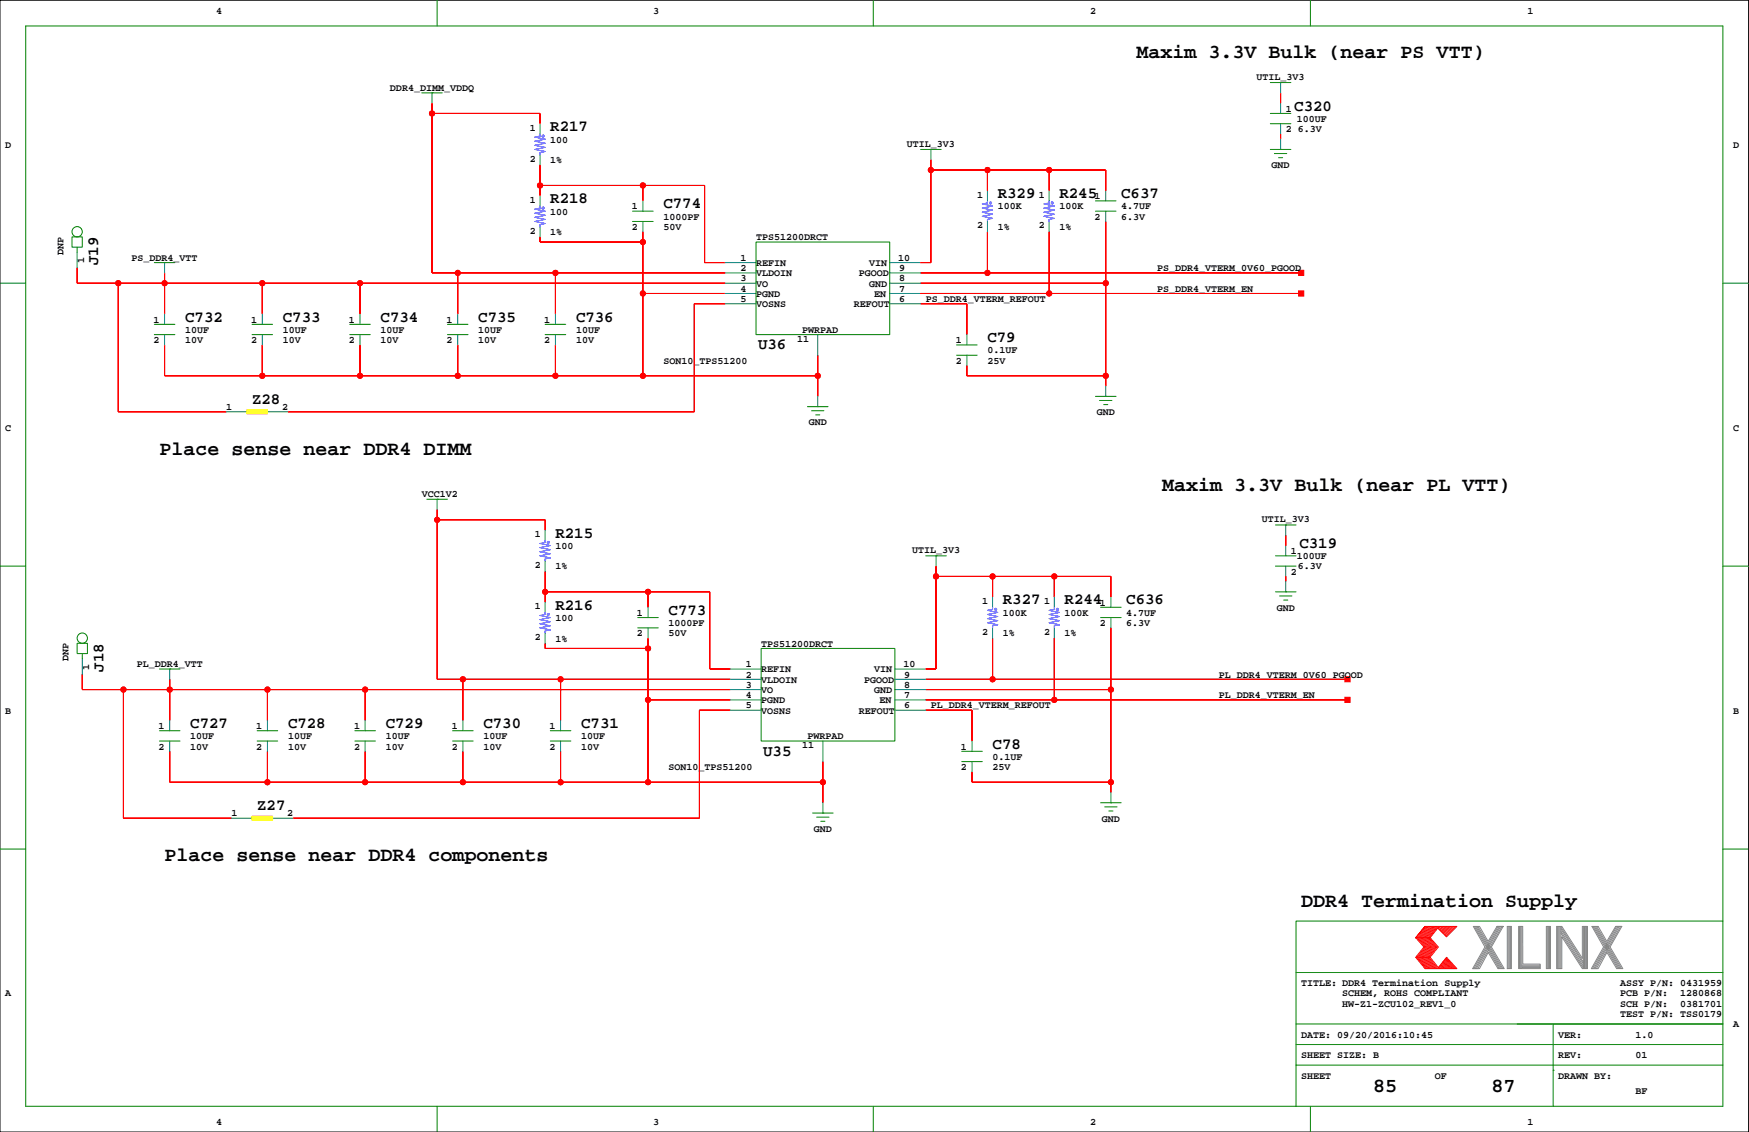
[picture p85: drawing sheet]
<svg xmlns="http://www.w3.org/2000/svg" width="432mm" height="279mm" viewBox="0 0 432 279" stroke-linecap="round" stroke-linejoin="round" font-family="sans-serif">
<defs><g id="words">
<g font-size="4.9">
<text x="280.6" y="14.4">Maxim 3.3V Bulk (near PS VTT)</text>
<text x="39.4" y="112.2">Place sense near DDR4 DIMM</text>
<text x="287" y="121.1">Maxim 3.3V Bulk (near PL VTT)</text>
<text x="40.6" y="212.5">Place sense near DDR4 components</text>
<text x="321.2" y="223.9">DDR4 Termination Supply</text>
<text x="339" y="269.6">85</text>
<text x="368.2" y="269.6">87</text>
</g>
<g font-size="3.9">
<text x="319.5" y="27.3">C320</text>
<text x="135.9" y="32.4">R217</text>
<text x="135.9" y="50.2">R218</text>
<text x="163.8" y="51.4">C774</text>
<text x="246.3" y="48.9">R329</text>
<text x="261.6" y="48.9">R245</text>
<text x="276.8" y="48.9">C637</text>
<text x="24.3" y="65.5" transform="rotate(-90 24.3 65.5)">J19</text>
<text x="45.7" y="79.4">C732</text>
<text x="69.8" y="79.4">C733</text>
<text x="94" y="79.4">C734</text>
<text x="118.1" y="79.4">C735</text>
<text x="142.2" y="79.4">C736</text>
<text x="187.2" y="86.2">U36</text>
<text x="243.8" y="84.4">C79</text>
<text x="62.2" y="99.7">Z28</text>
<text x="137.1" y="132.7">R215</text>
<text x="320.8" y="135.2">C319</text>
<text x="247.6" y="149.2">R327</text>
<text x="262.8" y="149.2">R244</text>
<text x="278.1" y="149.2">C636</text>
<text x="137.1" y="150.5">R216</text>
<text x="165.1" y="151.7">C773</text>
<text x="25.5" y="165.8" transform="rotate(-90 25.5 165.8)">J18</text>
<text x="47" y="179.7">C727</text>
<text x="71.1" y="179.7">C728</text>
<text x="95.2" y="179.7">C729</text>
<text x="119.4" y="179.7">C730</text>
<text x="143.5" y="179.7">C731</text>
<text x="245.1" y="184.8">C78</text>
<text x="188.4" y="186.5">U35</text>
<text x="63.5" y="200">Z27</text>
</g>
<g font-size="2.5">
<text x="53.3" y="3.4">4</text>
<text x="161.3" y="3.4">3</text>
<text x="269.2" y="3.4">2</text>
<text x="377.1" y="3.4">1</text>
<text x="96.3" y="22.5">DDR4_DIMM_VDDQ</text>
<text x="310.2" y="19.7">UTIL_3V3</text>
<text x="317.4" y="27.6">1</text>
<text x="130.8" y="32.3">1</text>
<text x="135.9" y="35.2">100</text>
<text x="317.4" y="32.6">2</text>
<text x="320.2" y="30.1">100UF</text>
<text x="320.4" y="32.6">6.3V</text>
<text x="1.3" y="36.4">D</text>
<text x="130.8" y="39.9">2</text>
<text x="135.9" y="40.3">1%</text>
<text x="223.9" y="36.2">UTIL_3V3</text>
<text x="313.9" y="41.5">GND</text>
<text x="427.9" y="36.4">D</text>
<text x="130.8" y="50">1</text>
<text x="135.9" y="53">100</text>
<text x="156" y="51.7">1</text>
<text x="241.2" y="48.8">1</text>
<text x="246.3" y="51.7">100K</text>
<text x="256.5" y="48.8">1</text>
<text x="261.6" y="51.7">100K</text>
<text x="270.2" y="49.1">1</text>
<text x="276.8" y="51.7">4.7UF</text>
<text x="130.8" y="57.7">2</text>
<text x="135.9" y="58">1%</text>
<text x="156" y="56.8">2</text>
<text x="163.8" y="54.2">1000PF</text>
<text x="163.8" y="56.8">50V</text>
<text x="186.6" y="59.3">TPS51200DRCT</text>
<text x="241.2" y="56.4">2</text>
<text x="246.3" y="56.8">1%</text>
<text x="256.5" y="56.4">2</text>
<text x="261.6" y="56.8">1%</text>
<text x="270.2" y="54.2">2</text>
<text x="276.8" y="54.2">6.3V</text>
<text x="15.7" y="62.9" transform="rotate(-90 15.7 62.9)">DNP</text>
<text x="20.7" y="65" transform="rotate(-90 20.7 65)">1</text>
<text x="32.5" y="64.4">PS_DDR4_VTT</text>
<text x="182.8" y="64.4">1</text>
<text x="186.6" y="65.6">REFIN</text>
<text x="214.6" y="65.6">VIN</text>
<text x="221.8" y="64.4">10</text>
<text x="182.8" y="72">4</text>
<text x="182.8" y="69.5">3</text>
<text x="182.8" y="66.9">2</text>
<text x="186.6" y="70.7">VO</text>
<text x="186.6" y="68.2">VLDOIN</text>
<text x="212" y="68.2">PGOOD</text>
<text x="214.6" y="70.7">GND</text>
<text x="222" y="69.5">8</text>
<text x="222" y="66.9">9</text>
<text x="222" y="72">7</text>
<text x="285.7" y="72">PS_DDR4_VTERM_EN</text>
<text x="285.7" y="66.9">PS_DDR4_VTERM_0V60_PGOOD</text>
<text x="182.8" y="74.5">5</text>
<text x="186.6" y="75.8">VOSNS</text>
<text x="186.6" y="73.3">PGND</text>
<text x="210.8" y="75.8">REFOUT</text>
<text x="215.9" y="73.3">EN</text>
<text x="222" y="74.5">6</text>
<text x="228.5" y="74.5">PS_DDR4_VTERM_REFOUT</text>
<text x="37.9" y="79.6">1</text>
<text x="45.7" y="82.2">10UF</text>
<text x="62" y="79.6">1</text>
<text x="69.8" y="82.2">10UF</text>
<text x="86.1" y="79.6">1</text>
<text x="94" y="82.2">10UF</text>
<text x="110.3" y="79.6">1</text>
<text x="118.1" y="82.2">10UF</text>
<text x="134.4" y="79.6">1</text>
<text x="142.2" y="82.2">10UF</text>
<text x="198.1" y="82.2">PWRPAD</text>
<text x="37.9" y="84.7">2</text>
<text x="45.7" y="84.7">10V</text>
<text x="62" y="84.7">2</text>
<text x="69.8" y="84.7">10V</text>
<text x="86.1" y="84.7">2</text>
<text x="94" y="84.7">10V</text>
<text x="110.3" y="84.7">2</text>
<text x="118.1" y="84.7">10V</text>
<text x="134.4" y="84.7">2</text>
<text x="142.2" y="84.7">10V</text>
<text x="163.8" y="89.8">SON10_TPS51200</text>
<text x="196.8" y="84.3">11</text>
<text x="236" y="84.7">1</text>
<text x="236" y="89.8">2</text>
<text x="243.8" y="89.8">25V</text>
<text x="243.8" y="87.2">0.1UF</text>
<text x="55.9" y="101.2">1</text>
<text x="69.6" y="101.2">2</text>
<text x="1.3" y="106.3">C</text>
<text x="199.7" y="105">GND</text>
<text x="270.8" y="102.5">GND</text>
<text x="427.9" y="106.3">C</text>
<text x="104.1" y="122.8">VCC1V2</text>
<text x="311.5" y="128.9">UTIL_3V3</text>
<text x="132" y="132.6">1</text>
<text x="137.1" y="135.5">100</text>
<text x="225.2" y="136.5">UTIL_3V3</text>
<text x="318.7" y="136.8">1</text>
<text x="132" y="140.2">2</text>
<text x="137.1" y="140.6">1%</text>
<text x="318.7" y="141.8">2</text>
<text x="320.2" y="138">100UF</text>
<text x="320.4" y="140.6">6.3V</text>
<text x="242.5" y="149.1">1</text>
<text x="257.8" y="149.1">1</text>
<text x="271.5" y="149.4">1</text>
<text x="132" y="150.3">1</text>
<text x="137.1" y="153.3">100</text>
<text x="157.2" y="152">1</text>
<text x="165.1" y="154.5">1000PF</text>
<text x="247.6" y="152">100K</text>
<text x="262.8" y="152">100K</text>
<text x="271.5" y="154.5">2</text>
<text x="278.1" y="154.5">6.3V</text>
<text x="278.1" y="152">4.7UF</text>
<text x="315.2" y="150.7">GND</text>
<text x="132" y="158">2</text>
<text x="137.1" y="158.3">1%</text>
<text x="157.2" y="157.1">2</text>
<text x="165.1" y="157.1">50V</text>
<text x="187.9" y="159.6">TPS51200DRCT</text>
<text x="242.5" y="156.7">2</text>
<text x="247.6" y="157.1">1%</text>
<text x="257.8" y="156.7">2</text>
<text x="262.8" y="157.1">1%</text>
<text x="16.9" y="163.2" transform="rotate(-90 16.9 163.2)">DNP</text>
<text x="22" y="165.3" transform="rotate(-90 22 165.3)">1</text>
<text x="33.8" y="164.7">PL_DDR4_VTT</text>
<text x="184.1" y="167.2">2</text>
<text x="184.1" y="164.7">1</text>
<text x="187.9" y="166">REFIN</text>
<text x="215.9" y="166">VIN</text>
<text x="223" y="164.7">10</text>
<text x="223.3" y="167.2">9</text>
<text x="300.9" y="167.2">PL_DDR4_VTERM_0V60_PGOOD</text>
<text x="184.1" y="172.3">4</text>
<text x="184.1" y="169.8">3</text>
<text x="187.9" y="173.6">PGND</text>
<text x="187.9" y="171">VO</text>
<text x="187.9" y="168.5">VLDOIN</text>
<text x="213.3" y="168.5">PGOOD</text>
<text x="215.9" y="171">GND</text>
<text x="217.1" y="173.6">EN</text>
<text x="223.3" y="169.8">8</text>
<text x="223.3" y="172.3">7</text>
<text x="300.9" y="172.3">PL_DDR4_VTERM_EN</text>
<text x="1.3" y="176.1">B</text>
<text x="39.1" y="179.9">1</text>
<text x="63.3" y="179.9">1</text>
<text x="87.4" y="179.9">1</text>
<text x="111.5" y="179.9">1</text>
<text x="135.6" y="179.9">1</text>
<text x="184.1" y="174.8">5</text>
<text x="187.9" y="176.1">VOSNS</text>
<text x="212" y="176.1">REFOUT</text>
<text x="223.3" y="174.8">6</text>
<text x="229.8" y="174.8">PL_DDR4_VTERM_REFOUT</text>
<text x="427.9" y="176.1">B</text>
<text x="39.1" y="185">2</text>
<text x="47" y="182.5">10UF</text>
<text x="47" y="185">10V</text>
<text x="63.3" y="185">2</text>
<text x="71.1" y="182.5">10UF</text>
<text x="71.1" y="185">10V</text>
<text x="87.4" y="185">2</text>
<text x="95.2" y="182.5">10UF</text>
<text x="95.2" y="185">10V</text>
<text x="111.5" y="185">2</text>
<text x="119.4" y="182.5">10UF</text>
<text x="119.4" y="185">10V</text>
<text x="135.6" y="185">2</text>
<text x="143.5" y="182.5">10UF</text>
<text x="143.5" y="185">10V</text>
<text x="198.1" y="184.6">11</text>
<text x="199.3" y="182.5">PWRPAD</text>
<text x="237.2" y="185">1</text>
<text x="165.1" y="190.1">SON10_TPS51200</text>
<text x="237.2" y="190.1">2</text>
<text x="245.1" y="190.1">25V</text>
<text x="245.1" y="187.5">0.1UF</text>
<text x="57.1" y="201.5">1</text>
<text x="70.9" y="201.5">2</text>
<text x="272" y="202.8">GND</text>
<text x="200.9" y="205.3">GND</text>
<text x="1.3" y="245.9">A</text>
<text x="321.2" y="243.4">TITLE: DDR4 Termination Supply</text>
<text x="331.4" y="245.9">SCHEM, ROHS COMPLIANT</text>
<text x="400" y="245.9">PCB P/N:</text>
<text x="400" y="243.4">ASSY P/N: 0431959</text>
<text x="414.8" y="245.9">1280868</text>
<text x="331.4" y="248.5">HW-Z1-ZCU102_REV1_0</text>
<text x="400" y="251">TEST P/N: TSS0179</text>
<text x="400" y="248.5">SCH P/N:</text>
<text x="414.8" y="248.5">0381701</text>
<text x="321.2" y="256.1">DATE: 09/20/2016:10:45</text>
<text x="384.7" y="256.1">VER:</text>
<text x="403.8" y="256.1">1.0</text>
<text x="427.9" y="253.6">A</text>
<text x="321.2" y="261.2">SHEET SIZE: B</text>
<text x="384.7" y="261.2">REV:</text>
<text x="403.8" y="261.2">01</text>
<text x="321.2" y="266.3">SHEET</text>
<text x="354.2" y="266.3">OF</text>
<text x="384.7" y="266.3">DRAWN BY:</text>
<text x="403.8" y="270.1">BF</text>
<text x="53.3" y="277.7">4</text>
<text x="161.3" y="277.7">3</text>
<text x="269.2" y="277.7">2</text>
<text x="377.1" y="277.7">1</text>
</g>
</g></defs>
<path d="M0 .1h431.7v279.3h-431.7z" fill="none" stroke="#000" stroke-width=".25"/>
<g fill="none" stroke="#008000" stroke-width=".25">
<path d="M6.3 6.4h419.1v266.7h-419.1zM107.9 .1v6.3M215.6 .1v6.3M323.5 .1v6.3M104.1 22.9h5.1M106.7 22.9h.1M227.3 36.9h5.1M229.8 36.9h.1M313.6 36.9h5.1M313.6 30.5h5.1M313.6 28h5.1M313.6 20.4h5.1"/>
<path d="M314.6 37.9h3.1M315.7 38.9h1M316.2 20.4h.1M316.2 36.9h.1M17.8 58.5h2.5v2.5h-2.5zM156.2 52.1h5.1M156.2 54.7h5.1M186.6 59.7h33.1v22.9h-33.1zM270.4 52.1h5.1M270.4 49.6h5.1M0 69.9h6.3M19 61v1.3"/>
<path d="M38.1 64.8h5.1M40.6 64.8h.1M425.4 69.9h6.3M38.1 82.6h5.1M38.1 80.1h5.1M62.2 82.6h5.1M62.2 80.1h5.1M86.3 82.6h5.1M86.3 80.1h5.1M110.5 82.6h5M110.5 80.1h5M134.6 82.6h5.1"/>
<path d="M134.6 80.1h5.1M236.2 87.7h5M236.2 85.1h5M270.4 97.8h5.1M271.5 98.8h3M272.5 99.9h1M273 97.8h.1M199.3 100.4h5.1M200.4 101.4h3M201.4 102.4h1M201.9 100.4h.1M0 139.7h6.3"/>
<path d="M105.4 123.2h5.1M107.9 123.2h.1M228.5 137.2h5.1M231.1 137.2h.1M314.9 139.7h5.1M314.9 137.2h5.1M314.9 129.6h5.1M317.4 129.6h.1M425.4 139.7h6.3M19 158.8h2.6v2.5h-2.6zM157.4 152.4h5.1M157.4 155h5.1"/>
<path d="M271.7 152.4h5.1M271.7 149.9h5.1M314.9 146.1h5.1M315.9 147.1h3.1M316.9 148.1h1M317.4 146.1h.1M20.3 161.3v1.3M39.4 165.1h5M41.9 165.1h.1M187.9 160h33v22.9h-33zM39.4 182.9h5M39.4 180.4h5"/>
<path d="M63.5 182.9h5.1M63.5 180.4h5.1M87.6 182.9h5.1M87.6 180.4h5.1M111.7 182.9h5.1M111.7 180.4h5.1M135.9 182.9h5M135.9 180.4h5M237.4 188h5.1M237.4 185.4h5.1M271.7 198.1h5.1M272.7 199.2h3.1"/>
<path d="M274.3 198.1h.1M0 209.6h6.3M200.6 200.7h5.1M201.6 201.7h3.1M202.6 202.7h1.1M203.2 200.7h.1M273.7 200.2h1.1M425.4 209.6h6.3M425.4 227.3h-105.4v35.6M320 257.8h105.4M320 252.7h105.4M320 240h105.4"/>
<path d="M383.5 252.7v20.4M107.9 273.1v6.3M215.6 273.1v6.3M320 262.9v10.2M320 262.9h105.4M323.5 273.1v6.3M383.5 264.2h.1"/>
<circle cx="19" cy="57.2" r="1.27"/>
<circle cx="20.3" cy="157.5" r="1.27"/>
</g>
<g fill="none" stroke="#f00" stroke-width=".25">
<path d="M106.7 28h26.6v2.5M106.7 25.5v41.9h72.3M229.8 39.4v25.4h-2.5M316.2 22.9v2.6M316.2 33.1v1.2M133.3 40.7v7.6M133.3 58.5v1.2h25.4M133.3 45.8h40.7v19h5M158.7 45.8v3.8M158.7 57.2v35.6M229.8 42h43.2v5M243.8 42v5"/>
<path d="M243.8 57.2v10.2M259 42v5M259 57.2v15.2M273 54.7v40.6M19 66.1v3.8h160M29.2 69.9v31.7h26.7M40.6 67.4v10.1M64.8 69.9v7.6M88.9 69.9v7.6M113 67.4v10.1M137.1 67.4v10.1M158.7 72.4h20.3"/>
<path d="M179 75h-7.6v26.6h-100.3M227.3 69.9h45.7M227.3 75h11.4v7.6M227.3 67.4h93.9M227.3 72.4h93.9M40.6 85.1v7.7h161.3M64.8 85.1v7.7M88.9 85.1v7.7M113 85.1v7.7M137.1 85.1v7.7M201.9 87.7v10.1M238.7 90.2v2.6h34.3"/>
<path d="M107.9 128.3h26.7v2.5M107.9 125.8v41.9h72.4M231.1 139.7v25.4h-2.6M317.4 132.1v2.6M134.6 141v7.6M134.6 158.8v1.2h25.4M134.6 146.1h40.6v19h5.1M160 146.1v3.8M160 157.5v35.6M231.1 142.3h43.2v5M245.1 142.3v5M245.1 157.5v10.2"/>
<path d="M260.3 142.3v5M260.3 157.5v15.2M274.3 155v40.6M317.4 142.3v1.2M20.3 166.4v3.8h160M30.5 170.2v31.7h26.6M41.9 167.7v10.1M66 170.2v7.6M90.1 170.2v7.6M114.3 167.7v10.1M138.4 167.7v10.1M160 172.7h20.3"/>
<path d="M180.3 175.3h-7.6v26.6h-100.3M228.5 175.3h11.5v7.6M228.5 170.2h45.8M228.5 167.7h104.2M228.5 172.7h104.2M41.9 185.4v7.7h161.3M66 185.4v7.7M90.1 185.4v7.7M114.3 185.4v7.7M138.4 185.4v7.7M203.2 188v10.1M240 190.5v2.6h34.3"/>
<path d="M349.5 236.3h3.6M349.9 231.5l1.9 2.2-2 2.6 2.2 2.8M350.1 236.3l2.2 2.8M350.2 231.5l1.9 2.3-2 2.5M350.4 236.3l2.2 2.8M350.5 231.5l1.9 2.3-2 2.5M350.6 236.3l2.3 2.7M350.8 231.5l1.9 2.3-2 2.5M351 236.3l2.2 2.8M351.1 231.5l1.9 2.3-2 2.5M351.3 236.3l2.2 2.8M351.4 231.5l1.9 2.3-2 2.5"/>
<path d="M351.6 236.3l2.2 2.8M351.7 231.5l1.9 2.2M351.8 228.7l-2.3 2.8 2.3-2.8h7.9l-2.6 2.5-2.1-2.1-1.9 2.4 2 2.2-2 2.6 2 2.5 2-2.5 2.6 2.8h-7.9l-2.3-2.8M351.9 236.3l2.2 2.8M352 231.5l1.9 2.2M352.1 228.7l-2.2 2.7M352.2 236.3l2.2 2.8M352.3 231.5l1.9 2.3-2 2.5M352.4 228.7l-2.2 2.7M352.5 236.3l2.2 2.8M352.6 231.5l1.9 2.2M352.7 228.7l-2.2 2.7"/>
<path d="M352.8 236.3l2.2 2.8M352.8 231.5l2 2.2M353 228.7l-2.2 2.7M353.1 231.5h-3.6l2.1 2.2-2.1 2.6M353.2 228.7l-2.1 2.7M353.6 233.8l-2 2.5M353.6 228.7l-2.2 2.7M353.8 228.7l-2.1 2.7M353.9 233.8l-1.9 2.4M354.1 228.7l-2.1 2.7M354.4 228.7l-2.1 2.7M354.5 233.8l-2 2.5"/>
<path d="M354.7 228.7l-2.1 2.7M354.8 233.8l-2 2.5M355 228.7l-2.1 2.7M355.2 238.8l.2 .3M355.3 238.6l.4 .5M355.4 228.7l-.4 .4M355.4 238.4l.6 .7M355.6 238.3l.7 .8M355.7 238.1l.9 1M355.7 228.7l-.5 .5M355.9 237.9l1 1.2M356 237.8l1.2 1.3"/>
<path d="M356.1 228.7l-.8 .7M356.1 237.6l1.4 1.4M356.3 237.4l1.5 1.7M356.4 237.2l1.6 1.9M356.5 228.7l-1 .9M356.5 237.1l1.8 2M356.7 236.9l1.9 2.2M356.8 236.7l2.1 2.4M356.8 228.7l-1.1 1.1M356.9 236.6l2.3 2.5M357.1 236.5l2.3 2.6M357.2 228.7l-1.3 1.2"/>
<path d="M357.5 228.7l-1.4 1.4M357.8 228.7l-1.6 1.6M358.2 228.7l-1.8 1.7M358.5 228.7l-1.9 1.9M359 228.7l-2.2 2.1M359.3 228.7l-2.3 2.3"/>
<circle cx="106.7" cy="28" r=".63"/>
<circle cx="133.3" cy="45.8" r=".63"/>
<circle cx="158.7" cy="59.7" r=".63"/>
<circle cx="158.7" cy="45.8" r=".63"/>
<circle cx="229.8" cy="42" r=".63"/>
<circle cx="243.8" cy="42" r=".63"/>
<circle cx="259" cy="42" r=".63"/>
<circle cx="29.2" cy="69.9" r=".63"/>
<circle cx="40.6" cy="69.9" r=".63"/>
<circle cx="64.8" cy="69.9" r=".63"/>
<circle cx="88.9" cy="69.9" r=".63"/>
<circle cx="113" cy="67.4" r=".63"/>
<circle cx="137.1" cy="67.4" r=".63"/>
<circle cx="158.7" cy="72.4" r=".63"/>
<circle cx="243.8" cy="67.4" r=".63"/>
<circle cx="259" cy="72.4" r=".63"/>
<circle cx="273" cy="69.9" r=".63"/>
<circle cx="64.8" cy="92.8" r=".63"/>
<circle cx="88.9" cy="92.8" r=".63"/>
<circle cx="113" cy="92.8" r=".63"/>
<circle cx="137.1" cy="92.8" r=".63"/>
<circle cx="158.7" cy="92.8" r=".63"/>
<circle cx="201.9" cy="92.8" r=".63"/>
<circle cx="273" cy="92.8" r=".63"/>
<circle cx="107.9" cy="128.3" r=".63"/>
<circle cx="134.6" cy="146.1" r=".63"/>
<circle cx="160" cy="146.1" r=".63"/>
<circle cx="231.1" cy="142.3" r=".63"/>
<circle cx="245.1" cy="142.3" r=".63"/>
<circle cx="260.3" cy="142.3" r=".63"/>
<circle cx="30.5" cy="170.2" r=".63"/>
<circle cx="41.9" cy="170.2" r=".63"/>
<circle cx="66" cy="170.2" r=".63"/>
<circle cx="90.1" cy="170.2" r=".63"/>
<circle cx="114.3" cy="167.7" r=".63"/>
<circle cx="138.4" cy="167.7" r=".63"/>
<circle cx="160" cy="160" r=".63"/>
<circle cx="160" cy="172.7" r=".63"/>
<circle cx="245.1" cy="167.7" r=".63"/>
<circle cx="260.3" cy="172.7" r=".63"/>
<circle cx="274.3" cy="170.2" r=".63"/>
<circle cx="66" cy="193.1" r=".63"/>
<circle cx="90.1" cy="193.1" r=".63"/>
<circle cx="114.3" cy="193.1" r=".63"/>
<circle cx="138.4" cy="193.1" r=".63"/>
<circle cx="160" cy="193.1" r=".63"/>
<circle cx="203.2" cy="193.1" r=".63"/>
<circle cx="274.3" cy="193.1" r=".63"/>
</g>
<g fill="none" stroke="#848684" stroke-width=".25">
<path d="M364 228.7l6.1 10.4M364.3 228.7l6.1 10.4M364.6 228.7l6.1 10.4M364.9 228.7l6.1 10.4M367.4 232.3l-2.1-3.6h-1.6l2.9 5-3 5.4h1.7l2.1-4 2.4 4h1.6l-3.2-5.4M369.6 228.7l-2.2 3.6M369.8 228.7l-5.9 10.4M370.2 228.7l-6 10.4M370.5 228.7l-6 10.4M370.8 228.7l-6 10.4M371.1 228.7h-1.5h1.5l-2.9 5M372.1 228.7h1v10.4h-1z"/>
<path d="M372.4 228.7v10.4M372.6 228.7v10.4M372.9 228.7v10.4M374.9 228.7h1v9.3h4.3v1.1h-5.3zM375.1 228.7v10.4M375.4 228.7v10.4M375.7 228.7v10.4M375.7 238.2h4.5M375.7 238.5h4.5M375.7 238.8h4.5M381.8 228.7h1v10.4h-1zM382 228.7v10.4"/>
<path d="M382.3 228.7v10.4M382.5 228.7v10.4M384.3 228.7h1.3l5.1 7.8v-7.8h1.2v10.4h-1.2l-5.1-7.9v7.9h-1.3zM384.5 228.7v10.4M384.8 228.7v10.4M385.1 228.7v10.4M385.3 228.7v10.4M385.3 230.3l5.6 8.7M385.3 229.8l5.6 8.7M385.3 229.2l5.6 8.7M385.3 228.8l5.6 8.7M390.9 228.7v10.4"/>
<path d="M391.2 228.7v10.4M391.5 228.7v10.4M391.7 228.6v10.4M393.3 228.7l6.1 10.4M393.6 228.7l6.1 10.4M393.9 228.7l6.1 10.4M394.2 228.7l6.1 10.4M396.7 232.3l-2.1-3.6h-1.6l2.9 5-3 5.4M397.5 233.7l3.2 5.4h-1.6l-2.4-4-2.2 4h-1.6M398.9 228.7l-2.2 3.6M399.1 228.7l-6 10.4M399.4 228.7l-5.9 10.4"/>
<path d="M399.7 228.7l-5.9 10.4M400.1 228.7l-6 10.4M400.4 228.7h-1.5h1.5l-2.9 5"/>
</g>
<g fill="#f00" stroke="#f00" stroke-width=".25">
<path d="M240 190.5v2.6z" fill-rule="evenodd"/>
<path d="M240 193.1h34.3z" fill-rule="evenodd"/>
<path d="M274.3 193.1v2.5z" fill-rule="evenodd"/>
<path d="M274.3 170.2v22.9z" fill-rule="evenodd"/>
<path d="M274.3 155v15.2z" fill-rule="evenodd"/>
<path d="M228.5 170.2h45.8z" fill-rule="evenodd"/>
<path d="M240 175.3v7.6z" fill-rule="evenodd"/>
<path d="M228.5 175.3h11.5z" fill-rule="evenodd"/>
<path d="M134.6 146.1v2.5z" fill-rule="evenodd"/>
<path d="M160 146.1v3.8z" fill-rule="evenodd"/>
<path d="M134.6 141v5.1z" fill-rule="evenodd"/>
<path d="M134.6 146.1h25.4z" fill-rule="evenodd"/>
<path d="M160 146.1h15.2z" fill-rule="evenodd"/>
<path d="M175.2 146.1v19z" fill-rule="evenodd"/>
<path d="M175.2 165.1h5.1z" fill-rule="evenodd"/>
<path d="M172.7 175.3h7.6z" fill-rule="evenodd"/>
<path d="M172.7 175.3v26.6z" fill-rule="evenodd"/>
<path d="M72.4 201.9h100.3z" fill-rule="evenodd"/>
<path d="M245.1 157.5v10.2z" fill-rule="evenodd"/>
<path d="M228.5 167.7h16.6z" fill-rule="evenodd"/>
<path d="M245.1 167.7h87.6z" fill-rule="evenodd"/>
<path d="M332 167h1.3v1.3h-1.3z" fill-rule="evenodd"/>
<path d="M20.3 166.4v3.8z" fill-rule="evenodd"/>
<path d="M20.3 170.2h10.2z" fill-rule="evenodd"/>
<path d="M30.5 201.9h26.6z" fill-rule="evenodd"/>
<path d="M30.5 170.2v31.7z" fill-rule="evenodd"/>
<path d="M30.5 170.2h11.4z" fill-rule="evenodd"/>
<path d="M90.1 170.2v7.6z" fill-rule="evenodd"/>
<path d="M90.1 170.2h90.2z" fill-rule="evenodd"/>
<path d="M66 170.2h24.1z" fill-rule="evenodd"/>
<path d="M66 170.2v7.6z" fill-rule="evenodd"/>
<path d="M41.9 170.2h24.1z" fill-rule="evenodd"/>
<path d="M41.9 167.7v2.5z" fill-rule="evenodd"/>
<path d="M41.9 170.2v7.6z" fill-rule="evenodd"/>
<path d="M134.6 158.8v1.2z" fill-rule="evenodd"/>
<path d="M134.6 160h25.4z" fill-rule="evenodd"/>
<path d="M160 157.5v2.5z" fill-rule="evenodd"/>
<path d="M66 185.4v7.7z" fill-rule="evenodd"/>
<path d="M41.9 185.4v7.7z" fill-rule="evenodd"/>
<path d="M41.9 193.1h24.1z" fill-rule="evenodd"/>
<path d="M66 193.1h24.1z" fill-rule="evenodd"/>
<path d="M90.1 185.4v7.7z" fill-rule="evenodd"/>
<path d="M90.1 193.1h24.2z" fill-rule="evenodd"/>
<path d="M114.3 185.4v7.7z" fill-rule="evenodd"/>
<path d="M114.3 193.1h24.1z" fill-rule="evenodd"/>
<path d="M203.2 188v5.1z" fill-rule="evenodd"/>
<path d="M203.2 193.1v5z" fill-rule="evenodd"/>
<path d="M160 193.1h43.2z" fill-rule="evenodd"/>
<path d="M160 172.7h20.3z" fill-rule="evenodd"/>
<path d="M160 160v12.7z" fill-rule="evenodd"/>
<path d="M160 172.7v20.4z" fill-rule="evenodd"/>
<path d="M138.4 193.1h21.6z" fill-rule="evenodd"/>
<path d="M138.4 185.4v7.7z" fill-rule="evenodd"/>
<path d="M134.6 128.3v2.5z" fill-rule="evenodd"/>
<path d="M107.9 128.3v39.4z" fill-rule="evenodd"/>
<path d="M107.9 125.8v2.5z" fill-rule="evenodd"/>
<path d="M107.9 167.7h6.4z" fill-rule="evenodd"/>
<path d="M138.4 167.7h41.9z" fill-rule="evenodd"/>
<path d="M114.3 167.7v10.1z" fill-rule="evenodd"/>
<path d="M114.3 167.7h24.1z" fill-rule="evenodd"/>
<path d="M138.4 167.7v10.1z" fill-rule="evenodd"/>
<path d="M107.9 128.3h26.7z" fill-rule="evenodd"/>
<path d="M227.3 69.9h45.7z" fill-rule="evenodd"/>
<path d="M273 54.7v15.2z" fill-rule="evenodd"/>
<path d="M273 92.8v2.5z" fill-rule="evenodd"/>
<path d="M238.7 90.2v2.6z" fill-rule="evenodd"/>
<path d="M238.7 92.8h34.3z" fill-rule="evenodd"/>
<path d="M273 69.9v22.9z" fill-rule="evenodd"/>
<path d="M227.3 75h11.4z" fill-rule="evenodd"/>
<path d="M238.7 75v7.6z" fill-rule="evenodd"/>
<path d="M133.3 40.7v5.1z" fill-rule="evenodd"/>
<path d="M133.3 45.8v2.5z" fill-rule="evenodd"/>
<path d="M133.3 45.8h25.4z" fill-rule="evenodd"/>
<path d="M158.7 45.8v3.8z" fill-rule="evenodd"/>
<path d="M158.7 45.8h15.3z" fill-rule="evenodd"/>
<path d="M174 45.8v19z" fill-rule="evenodd"/>
<path d="M174 64.8h5z" fill-rule="evenodd"/>
<path d="M71.1 101.6h100.3z" fill-rule="evenodd"/>
<path d="M171.4 75h7.6z" fill-rule="evenodd"/>
<path d="M171.4 75v26.6z" fill-rule="evenodd"/>
<path d="M227.3 67.4h16.5z" fill-rule="evenodd"/>
<path d="M243.8 57.2v10.2z" fill-rule="evenodd"/>
<path d="M243.8 67.4h77.4z" fill-rule="evenodd"/>
<path d="M320.6 66.7h1.3v1.3h-1.3z" fill-rule="evenodd"/>
<path d="M40.6 69.9v7.6z" fill-rule="evenodd"/>
<path d="M40.6 67.4v2.5z" fill-rule="evenodd"/>
<path d="M64.8 69.9v7.6z" fill-rule="evenodd"/>
<path d="M88.9 69.9h90.1z" fill-rule="evenodd"/>
<path d="M88.9 69.9v7.6z" fill-rule="evenodd"/>
<path d="M64.8 69.9h24.1z" fill-rule="evenodd"/>
<path d="M40.6 69.9h24.2z" fill-rule="evenodd"/>
<path d="M29.2 101.6h26.7z" fill-rule="evenodd"/>
<path d="M29.2 69.9v31.7z" fill-rule="evenodd"/>
<path d="M19 66.1v3.8z" fill-rule="evenodd"/>
<path d="M19 69.9h10.2z" fill-rule="evenodd"/>
<path d="M29.2 69.9h11.4z" fill-rule="evenodd"/>
<path d="M158.7 57.2v2.5z" fill-rule="evenodd"/>
<path d="M133.3 58.5v1.2z" fill-rule="evenodd"/>
<path d="M133.3 59.7h25.4z" fill-rule="evenodd"/>
<path d="M158.7 59.7v12.7z" fill-rule="evenodd"/>
<path d="M158.7 72.4h20.3z" fill-rule="evenodd"/>
<path d="M158.7 72.4v20.4z" fill-rule="evenodd"/>
<path d="M201.9 92.8v5z" fill-rule="evenodd"/>
<path d="M201.9 87.7v5.1z" fill-rule="evenodd"/>
<path d="M158.7 92.8h43.2z" fill-rule="evenodd"/>
<path d="M137.1 92.8h21.6z" fill-rule="evenodd"/>
<path d="M113 85.1v7.7z" fill-rule="evenodd"/>
<path d="M88.9 85.1v7.7z" fill-rule="evenodd"/>
<path d="M40.6 85.1v7.7z" fill-rule="evenodd"/>
<path d="M40.6 92.8h24.2z" fill-rule="evenodd"/>
<path d="M64.8 85.1v7.7z" fill-rule="evenodd"/>
<path d="M64.8 92.8h24.1z" fill-rule="evenodd"/>
<path d="M88.9 92.8h24.1z" fill-rule="evenodd"/>
<path d="M113 92.8h24.1z" fill-rule="evenodd"/>
<path d="M137.1 85.1v7.7z" fill-rule="evenodd"/>
<path d="M106.7 25.5v2.5z" fill-rule="evenodd"/>
<path d="M137.1 67.4v10.1z" fill-rule="evenodd"/>
<path d="M137.1 67.4h41.9z" fill-rule="evenodd"/>
<path d="M113 67.4h24.1z" fill-rule="evenodd"/>
<path d="M113 67.4v10.1z" fill-rule="evenodd"/>
<path d="M106.7 67.4h6.3z" fill-rule="evenodd"/>
<path d="M106.7 28v39.4z" fill-rule="evenodd"/>
<path d="M106.7 28h26.6z" fill-rule="evenodd"/>
<path d="M133.3 28v2.5z" fill-rule="evenodd"/>
<path d="M260.3 142.3v5z" fill-rule="evenodd"/>
<path d="M245.1 142.3h15.2z" fill-rule="evenodd"/>
<path d="M228.5 165.1h2.6z" fill-rule="evenodd"/>
<path d="M231.1 142.3v22.8z" fill-rule="evenodd"/>
<path d="M231.1 139.7v2.6z" fill-rule="evenodd"/>
<path d="M231.1 142.3h14z" fill-rule="evenodd"/>
<path d="M274.3 142.3v5z" fill-rule="evenodd"/>
<path d="M260.3 142.3h14z" fill-rule="evenodd"/>
<path d="M245.1 142.3v5z" fill-rule="evenodd"/>
<path d="M260.3 157.5v15.2z" fill-rule="evenodd"/>
<path d="M228.5 172.7h31.8z" fill-rule="evenodd"/>
<path d="M260.3 172.7h72.4z" fill-rule="evenodd"/>
<path d="M332 172.1h1.3v1.3h-1.3z" fill-rule="evenodd"/>
<path d="M259 42v5z" fill-rule="evenodd"/>
<path d="M243.8 42h15.2z" fill-rule="evenodd"/>
<path d="M273 42v5z" fill-rule="evenodd"/>
<path d="M259 42h14z" fill-rule="evenodd"/>
<path d="M243.8 42v5z" fill-rule="evenodd"/>
<path d="M229.8 42h14z" fill-rule="evenodd"/>
<path d="M229.8 39.4v2.6z" fill-rule="evenodd"/>
<path d="M229.8 42v22.8z" fill-rule="evenodd"/>
<path d="M227.3 64.8h2.5z" fill-rule="evenodd"/>
<path d="M259 72.4h62.2z" fill-rule="evenodd"/>
<path d="M259 57.2v15.2z" fill-rule="evenodd"/>
<path d="M227.3 72.4h31.7z" fill-rule="evenodd"/>
<path d="M320.6 71.8h1.3v1.3h-1.3z" fill-rule="evenodd"/>
<path d="M316.2 33.1v1.2z" fill-rule="evenodd"/>
<path d="M316.2 22.9v2.6z" fill-rule="evenodd"/>
<path d="M317.4 142.3v1.2z" fill-rule="evenodd"/>
<path d="M317.4 132.1v2.6z" fill-rule="evenodd"/>
<circle cx="274.3" cy="193.1" r=".63"/>
<circle cx="274.3" cy="170.2" r=".63"/>
<circle cx="134.6" cy="146.1" r=".63"/>
<circle cx="160" cy="146.1" r=".63"/>
<circle cx="245.1" cy="167.7" r=".63"/>
<circle cx="30.5" cy="170.2" r=".63"/>
<circle cx="90.1" cy="170.2" r=".63"/>
<circle cx="66" cy="170.2" r=".63"/>
<circle cx="41.9" cy="170.2" r=".63"/>
<circle cx="66" cy="193.1" r=".63"/>
<circle cx="90.1" cy="193.1" r=".63"/>
<circle cx="114.3" cy="193.1" r=".63"/>
<circle cx="203.2" cy="193.1" r=".63"/>
<circle cx="160" cy="160" r=".63"/>
<circle cx="160" cy="172.7" r=".63"/>
<circle cx="160" cy="193.1" r=".63"/>
<circle cx="138.4" cy="193.1" r=".63"/>
<circle cx="114.3" cy="167.7" r=".63"/>
<circle cx="138.4" cy="167.7" r=".63"/>
<circle cx="107.9" cy="128.3" r=".63"/>
<circle cx="273" cy="92.8" r=".63"/>
<circle cx="273" cy="69.9" r=".63"/>
<circle cx="133.3" cy="45.8" r=".63"/>
<circle cx="158.7" cy="45.8" r=".63"/>
<circle cx="243.8" cy="67.4" r=".63"/>
<circle cx="88.9" cy="69.9" r=".63"/>
<circle cx="64.8" cy="69.9" r=".63"/>
<circle cx="29.2" cy="69.9" r=".63"/>
<circle cx="40.6" cy="69.9" r=".63"/>
<circle cx="158.7" cy="59.7" r=".63"/>
<circle cx="158.7" cy="72.4" r=".63"/>
<circle cx="201.9" cy="92.8" r=".63"/>
<circle cx="158.7" cy="92.8" r=".63"/>
<circle cx="64.8" cy="92.8" r=".63"/>
<circle cx="88.9" cy="92.8" r=".63"/>
<circle cx="113" cy="92.8" r=".63"/>
<circle cx="137.1" cy="92.8" r=".63"/>
<circle cx="137.1" cy="67.4" r=".63"/>
<circle cx="113" cy="67.4" r=".63"/>
<circle cx="106.7" cy="28" r=".63"/>
<circle cx="231.1" cy="142.3" r=".63"/>
<circle cx="260.3" cy="142.3" r=".63"/>
<circle cx="245.1" cy="142.3" r=".63"/>
<circle cx="260.3" cy="172.7" r=".63"/>
<circle cx="259" cy="42" r=".63"/>
<circle cx="243.8" cy="42" r=".63"/>
<circle cx="229.8" cy="42" r=".63"/>
<circle cx="259" cy="72.4" r=".63"/>
</g>
<g fill="none" stroke="#008080" stroke-width=".25">
<path d="M106.7 22.9v2.6M133.3 30.5v2.6M133.3 38.2v2.5M229.8 36.9v2.5M316.2 20.4v2.5M316.2 25.5v2.5M316.2 30.5v2.6M316.2 34.3v2.6M133.3 48.3v2.6M133.3 55.9v2.6M158.7 49.6v2.5M158.7 54.7v2.5"/>
<path d="M243.8 47v2.6M243.8 54.7v2.5M259 47v2.6M259 54.7v2.5M273 47v2.6M273 52.1v2.6M19 62.3v3.8M40.6 64.8v2.6M40.6 77.5v2.6M64.8 77.5v2.6M88.9 77.5v2.6M113 77.5v2.6"/>
<path d="M137.1 77.5v2.6M179 69.9h7.6M179 67.4h7.6M179 64.8h7.6M179 72.4h7.6M179 75h7.6M219.7 69.9h7.6M219.7 67.4h7.6M219.7 64.8h7.6M219.7 72.4h7.6M219.7 75h7.6M40.6 82.6v2.5"/>
<path d="M64.8 82.6v2.5M88.9 82.6v2.5M113 82.6v2.5M137.1 82.6v2.5M201.9 82.6v5.1M201.9 97.8v2.6M238.7 82.6v2.5M238.7 87.7v2.5M273 95.3v2.5M55.9 101.6h5M66 101.6h5.1M107.9 123.2v2.6"/>
<path d="M134.6 130.8v2.6M134.6 138.5v2.5M231.1 137.2v2.5M317.4 129.6v2.5M317.4 134.7v2.5M317.4 139.7v2.6M134.6 148.6v2.6M134.6 156.2v2.6M160 149.9v2.5M160 155v2.5M245.1 147.3v2.6M245.1 155v2.5"/>
<path d="M260.3 147.3v2.6M260.3 155v2.5M274.3 147.3v2.6M274.3 152.4v2.6M317.4 143.5v2.6M20.3 162.6v3.8M41.9 165.1v2.6M41.9 177.8v2.6M66 177.8v2.6M90.1 177.8v2.6M114.3 177.8v2.6M138.4 177.8v2.6"/>
<path d="M180.3 170.2h7.6M180.3 167.7h7.6M180.3 165.1h7.6M180.3 172.7h7.6M180.3 175.3h7.6M220.9 170.2h7.6M220.9 167.7h7.6M220.9 165.1h7.6M220.9 172.7h7.6M220.9 175.3h7.6M41.9 182.9v2.5M66 182.9v2.5"/>
<path d="M90.1 182.9v2.5M114.3 182.9v2.5M138.4 182.9v2.5M203.2 182.9v5.1M203.2 198.1v2.6M240 182.9v2.5M240 188v2.5M274.3 195.6v2.5M57.1 201.9h5.1M67.3 201.9h5.1"/>
</g>
<g fill="#ff0" stroke="#ff0" stroke-width=".25">
<path d="M62.2 201.4h5.1v1.1h-5.1z" fill-rule="evenodd"/>
<path d="M60.9 101.1h5.1v1h-5.1z" fill-rule="evenodd"/>
</g>
<g fill="none" stroke="#00f" stroke-width=".25">
<path d="M133.3 33.1v.5l-1.2 .2 2.5 .5-2.5 .6 2.5 .5-2.5 .5 2.5 .5-2.5 .5 2.5 .5-1.3 .2v.6M133.3 50.9v.5l-1.2 .2 2.5 .5-2.5 .5 2.5 .5-2.5 .5 2.5 .6-2.5 .5 2.5 .5-1.3 .2v.5M243.8 49.6v.5l-1.3 .2 2.6 .6-2.6 .5 2.6 .5-2.6 .5 2.6 .5-2.6 .5 2.6 .5-1.3 .3v.5M259 49.6v.5l-1.2 .2 2.5 .6-2.5 .5 2.5 .5-2.5 .5 2.5 .5-2.5 .5 2.5 .5-1.3 .3v.5M134.6 133.4v.5l-1.3 .2 2.6 .6-2.6 .5 2.6 .5-2.6 .5 2.6 .5-2.6 .5 2.6 .5-1.3 .3v.5M134.6 151.2v.5l-1.3 .2 2.6 .5-2.6 .5 2.6 .5-2.6 .6 2.6 .5-2.6 .5 2.6 .5-1.3 .2v.5M245.1 149.9v.5l-1.3 .3 2.5 .5-2.5 .5 2.5 .5-2.5 .5 2.5 .5-2.5 .5 2.5 .5-1.2 .3v.5M260.3 149.9v.5l-1.3 .3 2.6 .5-2.6 .5 2.6 .5-2.6 .5 2.6 .5-2.6 .5 2.6 .5-1.3 .3v.5"/>
<circle cx="134.1" cy="33.6" r=".25"/>
<circle cx="134.1" cy="51.4" r=".25"/>
<circle cx="244.5" cy="50.1" r=".25"/>
<circle cx="259.8" cy="50.1" r=".25"/>
<circle cx="135.4" cy="133.9" r=".25"/>
<circle cx="135.4" cy="151.7" r=".25"/>
<circle cx="245.8" cy="150.4" r=".25"/>
<circle cx="261.1" cy="150.4" r=".25"/>
</g>
<use href="#words"/>
</svg>
